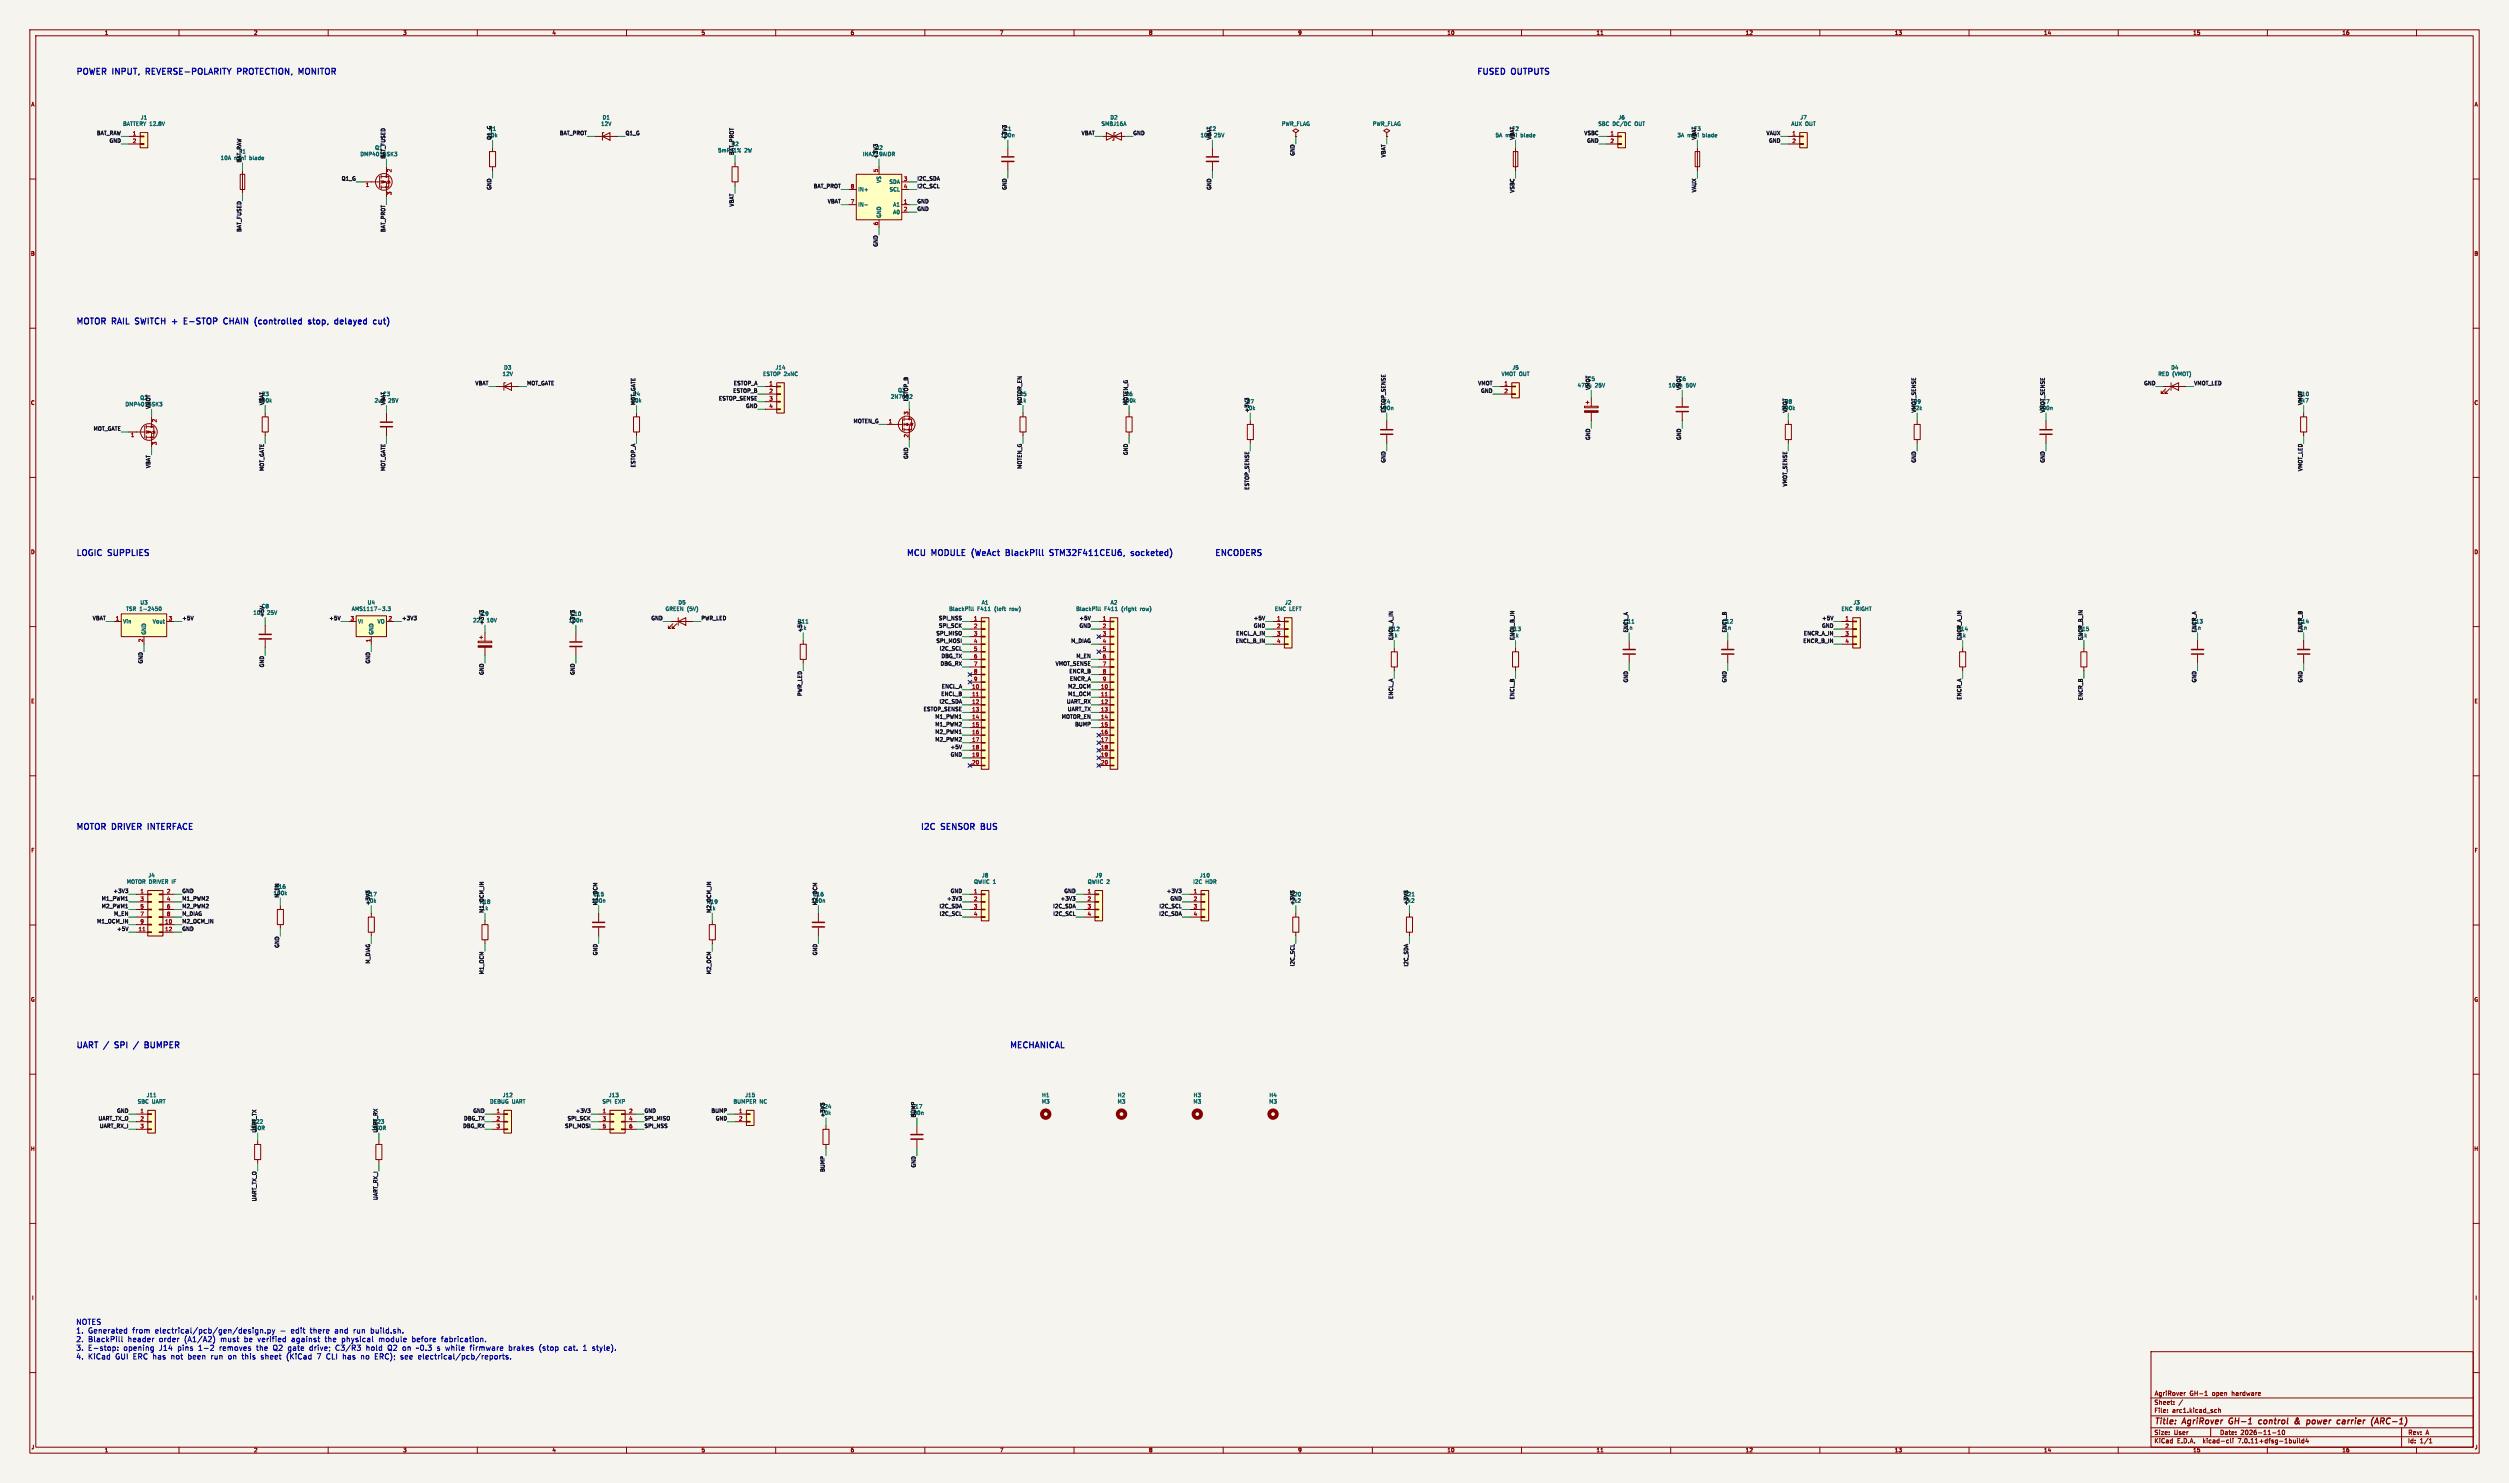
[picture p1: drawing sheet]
<svg xmlns="http://www.w3.org/2000/svg" width="841mm" height="497mm" viewBox="0 0 841 497" stroke-linecap="round" stroke-linejoin="round" font-family="sans-serif">
<defs><g id="words">
<g font-size="2.8" fill="#0000c2">
<text x="25.4" y="25.1">POWER</text>
<text x="37.9" y="25.1">INPUT,</text>
<text x="49.9" y="25.1">REVERSE-POLARITY</text>
<text x="81.3" y="25.1">PROTECTION,</text>
<text x="102.7" y="25.1">MONITOR</text>
<text x="494.9" y="25.1">FUSED</text>
<text x="506.8" y="25.1">OUTPUTS</text>
<text x="25.4" y="108.8">MOTOR</text>
<text x="37.7" y="108.8">RAIL</text>
<text x="46.3" y="108.8">SWITCH</text>
<text x="59.4" y="108.8">+</text>
<text x="64.2" y="108.8">E-STOP</text>
<text x="78.4" y="108.8">CHAIN</text>
<text x="89.5" y="108.8">(controlled</text>
<text x="108.3" y="108.8">stop,</text>
<text x="118" y="108.8">delayed</text>
<text x="25.4" y="186.4">LOGIC</text>
<text x="36.4" y="186.4">SUPPLIES</text>
<text x="303.7" y="186.4">MCU</text>
<text x="312.4" y="186.4">MODULE</text>
<text x="326.7" y="186.4">(WeAct</text>
<text x="338.9" y="186.4">BlackPill</text>
<text x="354.5" y="186.4">STM32F411CEU6,</text>
<text x="382.5" y="186.4">socketed)</text>
<text x="407.1" y="186.4">ENCODERS</text>
<text x="25.4" y="278.2">MOTOR</text>
<text x="37.7" y="278.2">DRIVER</text>
<text x="50.5" y="278.2">INTERFACE</text>
<text x="308.5" y="278.2">I2C</text>
<text x="315.6" y="278.2">SENSOR</text>
<text x="329.8" y="278.2">BUS</text>
<text x="25.4" y="351.4">UART /</text>
<text x="39.5" y="351.4">SPI</text>
<text x="51.1" y="351.4">BUMPER</text>
<text x="338.3" y="351.4">MECHANICAL</text>
</g>
<g font-size="2.8" fill="#840000">
<text x="722" y="477.9">Title:</text>
<text x="731.7" y="477.9">AgriRover</text>
<text x="748" y="477.9">GH-1</text>
<text x="758.8" y="477.9">control</text>
<text x="771.7" y="477.9">&amp;</text>
<text x="776.5" y="477.9">power</text>
<text x="787.5" y="477.9">carrier</text>
<text x="799.7" y="477.9">(ARC-1)</text>
</g>
<g font-size="2.5" fill="#0000c2">
<text x="25.4" y="444.3">NOTES</text>
<text x="25.4" y="447.2">1.</text>
<text x="29.4" y="447.2">Generated</text>
<text x="44.4" y="447.2">from</text>
<text x="52" y="447.2">electrical/pcb/gen/design.py</text>
<text x="94" y="447.2">-</text>
<text x="97.7" y="447.2">edit</text>
<text x="104.2" y="447.2">there</text>
<text x="112.6" y="447.2">and</text>
<text x="118.9" y="447.2">run</text>
<text x="124.8" y="447.2">build.sh.</text>
<text x="25.4" y="450.1">2.</text>
<text x="25.4" y="453">3.</text>
<text x="25.4" y="455.9">4.</text>
<text x="29.4" y="450.1">BlackPill</text>
<text x="29.4" y="453">E-stop:</text>
<text x="29.4" y="455.9">KiCad</text>
<text x="38.6" y="455.9">GUI ERC has</text>
<text x="41.4" y="453">opening</text>
<text x="42.8" y="450.1">header</text>
<text x="53.4" y="453">J14</text>
<text x="53.4" y="450.1">order</text>
<text x="57.5" y="455.9">not</text>
<text x="59.6" y="453">pins</text>
<text x="61.9" y="450.1">(A1/A2)</text>
<text x="63.3" y="455.9">been</text>
<text x="66.7" y="453">1-2</text>
<text x="71.1" y="455.9">run</text>
<text x="73.8" y="453">removes</text>
<text x="74.1" y="450.1">must</text>
<text x="76.9" y="455.9">on</text>
<text x="81.6" y="455.9">this</text>
<text x="82.1" y="450.1">be</text>
<text x="86.3" y="453">the</text>
<text x="86.8" y="450.1">verified</text>
<text x="88.1" y="455.9">sheet</text>
<text x="92" y="453">Q2 gate</text>
<text x="96.8" y="455.9">(KiCad</text>
<text x="98.2" y="450.1">against</text>
<text x="104.4" y="453">drive;</text>
<text x="107.1" y="455.9">7</text>
<text x="109.5" y="450.1">the</text>
<text x="110.3" y="455.9">CLI has</text>
<text x="113.2" y="453">C3/R3</text>
<text x="115.2" y="450.1">physical</text>
<text x="122.1" y="455.9">no</text>
<text x="123.6" y="453">hold</text>
<text x="126.8" y="455.9">ERC);</text>
<text x="127.7" y="450.1">module</text>
<text x="130.9" y="453">Q2 on</text>
<text x="135.6" y="455.9">see</text>
<text x="138.9" y="450.1">before</text>
<text x="140.7" y="453">~0.3</text>
<text x="141.6" y="455.9">electrical/pcb/reports.</text>
<text x="147.7" y="453">s while</text>
<text x="148.9" y="450.1">fabrication.</text>
<text x="159" y="453">firmware</text>
<text x="172" y="453">brakes</text>
<text x="182.3" y="453">(stop</text>
<text x="190.7" y="453">cat.</text>
<text x="197.3" y="453">1</text>
<text x="200.4" y="453">style).</text>
</g>
<g font-size="2.1" fill="#840000">
<text x="722" y="473.7">File:</text>
<text x="722" y="471">Sheet:</text>
<text x="722" y="468.2">AgriRover</text>
<text x="728.1" y="473.7">arc1.kicad_sch</text>
<text x="734.2" y="468.2">GH-1</text>
<text x="742.3" y="468.2">open</text>
<text x="749.4" y="468.2">hardware</text>
<text x="722" y="483.9">KiCad</text>
<text x="722" y="481.1">Size:</text>
<text x="728.7" y="481.1">User</text>
<text x="729.7" y="483.9">E.D.A.</text>
<text x="738.6" y="483.9">kicad-cli</text>
<text x="744" y="481.1">Date:</text>
<text x="750.5" y="483.9">7.0.11+dfsg-1build4</text>
<text x="751" y="481.1">2026-11-10</text>
<text x="807" y="481.3">Rev:</text>
<text x="807" y="483.9">Id:</text>
<text x="811.1" y="483.9">1/1</text>
<text x="813.4" y="481.3">A</text>
</g>
<g font-size="1.8" fill="#840000">
<text x="35" y="11.9">1</text>
<text x="85" y="11.9">2</text>
<text x="135" y="11.9">3</text>
<text x="185" y="11.9">4</text>
<text x="235" y="11.9">5</text>
<text x="285" y="11.9">6</text>
<text x="335" y="11.9">7</text>
<text x="385" y="11.9">8</text>
<text x="435" y="11.9">9</text>
<text x="485" y="11.9">10</text>
<text x="535" y="11.9">11</text>
<text x="585" y="11.9">12</text>
<text x="635" y="11.9">13</text>
<text x="685" y="11.9">14</text>
<text x="735" y="11.9">15</text>
<text x="785" y="11.9">16</text>
<text x="10.3" y="35.9">A</text>
<text x="829.3" y="35.9">A</text>
<text x="10.3" y="85.9">B</text>
<text x="829.2" y="85.9">B</text>
<text x="10.3" y="135.9">C</text>
<text x="829.2" y="135.9">C</text>
<text x="10.3" y="185.9">D</text>
<text x="829.2" y="185.9">D</text>
<text x="10.3" y="235.9">E</text>
<text x="829.3" y="235.9">E</text>
<text x="10.3" y="285.9">F</text>
<text x="829.3" y="285.9">F</text>
<text x="10.3" y="335.9">G</text>
<text x="829.2" y="335.9">G</text>
<text x="10.2" y="385.9">H</text>
<text x="829.2" y="385.9">H</text>
<text x="10.6" y="435.9">I</text>
<text x="829.6" y="435.9">I</text>
<text x="10.4" y="485.9">J</text>
<text x="829.4" y="485.9">J</text>
<text x="35" y="486.9">1</text>
<text x="85" y="486.9">2</text>
<text x="135" y="486.9">3</text>
<text x="185" y="486.9">4</text>
<text x="235" y="486.9">5</text>
<text x="285" y="486.9">6</text>
<text x="335" y="486.9">7</text>
<text x="385" y="486.9">8</text>
<text x="435" y="486.9">9</text>
<text x="485" y="486.9">10</text>
<text x="535" y="486.9">11</text>
<text x="585" y="486.9">12</text>
<text x="635" y="486.9">13</text>
<text x="685" y="486.9">14</text>
<text x="735" y="486.9">15</text>
<text x="785" y="486.9">16</text>
</g>
<g font-size="1.8" fill="#006464">
<text x="47.1" y="40.2">J1</text>
<text x="201.9" y="40.2">D1</text>
<text x="372" y="40.2">D2</text>
<text x="542.4" y="40.2">J6</text>
<text x="603.3" y="40.2">J7</text>
<text x="41.1" y="42.4">BATTERY 12.8V</text>
<text x="201.3" y="42.4">12V</text>
<text x="369.1" y="42.4">SMBJ16A</text>
<text x="407" y="46.2">25V</text>
<text x="429.5" y="42.4">PWR_FLAG</text>
<text x="460" y="42.4">PWR_FLAG</text>
<text x="501.2" y="46.2">5A</text>
<text x="509.8" y="46.2">blade</text>
<text x="535.6" y="42.4">SBC</text>
<text x="540.5" y="42.4">DC/DC</text>
<text x="548.1" y="42.4">OUT</text>
<text x="562.1" y="46.2">3A</text>
<text x="570.8" y="46.2">blade</text>
<text x="600.3" y="42.4">AUX OUT</text>
<text x="73.8" y="53.8">10A</text>
<text x="83.7" y="53.8">blade</text>
<text x="249.7" y="51.3">2W</text>
<text x="289.1" y="52.5">INA219AIDR</text>
<text x="287.5" y="64.4">IN+</text>
<text x="295.5" y="61.4" transform="rotate(-90 295.5 61.4)">VS</text>
<text x="298" y="61.8">SDA</text>
<text x="298" y="64.4">SCL</text>
<text x="287.5" y="69.4">IN-</text>
<text x="299.3" y="69.4">A1</text>
<text x="299.3" y="72">A0</text>
<text x="295.5" y="73.2" transform="rotate(-90 295.5 73.2)">GND</text>
<text x="168.8" y="124.1">D3</text>
<text x="259.8" y="124.1">J14</text>
<text x="506.8" y="124.1">J5</text>
<text x="727.6" y="124.1">D4</text>
<text x="168.3" y="126.2">12V</text>
<text x="255.7" y="126.2">ESTOP 2xNC</text>
<text x="503.2" y="126.2">VMOT OUT</text>
<text x="533" y="130.8" transform="rotate(-90 533 130.8)">VMOT</text>
<text x="534.6" y="130">25V</text>
<text x="563.5" y="130.8" transform="rotate(-90 563.5 130.8)">VMOT</text>
<text x="565.1" y="130">50V</text>
<text x="723.3" y="126.2">RED (VMOT)</text>
<text x="41.9" y="136.4">DMP4015SK3</text>
<text x="130.2" y="135.1">25V</text>
<text x="46.9" y="202.8">U3</text>
<text x="123.1" y="202.8">U4</text>
<text x="227.3" y="202.8">D5</text>
<text x="329" y="202.8">A1</text>
<text x="372.1" y="202.8">A2</text>
<text x="430.6" y="202.8">J2</text>
<text x="621.1" y="202.8">J3</text>
<text x="41.1" y="209.1">Vin</text>
<text x="42.1" y="204.9">TSR 1-2450</text>
<text x="51.1" y="209.1">Vout</text>
<text x="89.5" y="206.2">25V</text>
<text x="117.8" y="204.9">AMS1117-3.3</text>
<text x="119.9" y="209.1">VI</text>
<text x="126.4" y="209.1">VO</text>
<text x="163.2" y="208.8">10V</text>
<text x="222.9" y="204.9">GREEN (5V)</text>
<text x="318" y="204.9">BlackPill</text>
<text x="327.6" y="204.9">F411</text>
<text x="333.5" y="204.9">(left</text>
<text x="338.7" y="204.9">row)</text>
<text x="360.6" y="204.9">BlackPill</text>
<text x="370.2" y="204.9">F411</text>
<text x="376" y="204.9">(right</text>
<text x="382.5" y="204.9">row)</text>
<text x="427.2" y="204.9">ENC LEFT</text>
<text x="617.1" y="204.9">ENC RIGHT</text>
<text x="49.1" y="212.9" transform="rotate(-90 49.1 212.9)">GND</text>
<text x="125.3" y="212.9" transform="rotate(-90 125.3 212.9)">GND</text>
<text x="42.4" y="296.4">MOTOR DRIVER IF</text>
<text x="49.6" y="294.2">J4</text>
<text x="326.4" y="296.4">QWIIC 1</text>
<text x="329" y="294.2">J8</text>
<text x="364.5" y="296.4">QWIIC 2</text>
<text x="367.1" y="294.2">J9</text>
<text x="399.8" y="296.4">I2C</text>
<text x="402.1" y="294.2">J10</text>
<text x="404.1" y="296.4">HDR</text>
<text x="46" y="370">SBC</text>
<text x="49" y="367.9">J11</text>
<text x="50.9" y="370">UART</text>
<text x="164.1" y="370">DEBUG UART</text>
<text x="168.4" y="367.9">J12</text>
<text x="201.8" y="370">SPI</text>
<text x="203.9" y="367.9">J13</text>
<text x="206.1" y="370">EXP</text>
<text x="245.7" y="370">BUMPER</text>
<text x="249.7" y="367.9">J15</text>
<text x="254.6" y="370">NC</text>
<text x="349.1" y="370">M3</text>
<text x="349.1" y="367.9">H1</text>
<text x="374.5" y="370">M3</text>
<text x="374.5" y="367.9">H2</text>
<text x="399.9" y="370">M3</text>
<text x="399.9" y="367.9">H3</text>
<text x="425.3" y="370">M3</text>
<text x="425.3" y="367.9">H4</text>
</g>
<g font-size="1.8" fill="#0f0f0f">
<text x="32.3" y="45.4">BAT_RAW</text>
<text x="36.6" y="47.9">GND</text>
<text x="163.3" y="46.2">10k</text>
<text x="163.8" y="44">R1</text>
<text x="187.5" y="45.4">BAT_PROT</text>
<text x="209.5" y="45.4">Q1_G</text>
<text x="335.3" y="46.2">100n</text>
<text x="336.5" y="44">C1</text>
<text x="362.4" y="45.4">VBAT</text>
<text x="379.7" y="45.4">GND</text>
<text x="402.3" y="46.2">10u</text>
<text x="405.1" y="44">C2</text>
<text x="406" y="47" transform="rotate(-90 406 47)">VBAT</text>
<text x="504.6" y="46.2">mini</text>
<text x="506.8" y="44">F2</text>
<text x="507.6" y="47" transform="rotate(-90 507.6 47)">VBAT</text>
<text x="530.9" y="45.4">VSBC</text>
<text x="531.9" y="47.9">GND</text>
<text x="565.6" y="46.2">mini</text>
<text x="567.7" y="44">F3</text>
<text x="568.6" y="47" transform="rotate(-90 568.6 47)">VBAT</text>
<text x="592" y="45.4">VAUX</text>
<text x="592.8" y="47.9">GND</text>
<text x="78.5" y="53.8">mini</text>
<text x="80" y="51.7">F1</text>
<text x="120.6" y="52.5">DMP4015SK3</text>
<text x="125.6" y="50.4">Q1</text>
<text x="129.2" y="53.3" transform="rotate(-90 129.2 53.3)">BAT_FUSED</text>
<text x="240.6" y="51.3">5mR</text>
<text x="245" y="49.1">R2</text>
<text x="245.9" y="51.3">1%</text>
<text x="246" y="52.1" transform="rotate(-90 246 52.1)">BAT_PROT</text>
<text x="293.3" y="50.4">U2</text>
<text x="294.3" y="53.3" transform="rotate(-90 294.3 53.3)">+3V3</text>
<text x="434" y="52.3" transform="rotate(-90 434 52.3)">GND</text>
<text x="464.5" y="52.9" transform="rotate(-90 464.5 52.9)">VBAT</text>
<text x="80.9" y="54.6" transform="rotate(-90 80.9 54.6)">BAT_RAW</text>
<text x="114.4" y="60.6">Q1_G</text>
<text x="164.8" y="63.8" transform="rotate(-90 164.8 63.8)">GND</text>
<text x="272.6" y="63.1">BAT_PROT</text>
<text x="307.3" y="63.1">I2C_SCL</text>
<text x="307.3" y="60.6">I2C_SDA</text>
<text x="337.5" y="63.8" transform="rotate(-90 337.5 63.8)">GND</text>
<text x="406" y="63.8" transform="rotate(-90 406 63.8)">GND</text>
<text x="507.6" y="64.7" transform="rotate(-90 507.6 64.7)">VSBC</text>
<text x="568.6" y="64.6" transform="rotate(-90 568.6 64.6)">VAUX</text>
<text x="246" y="69.4" transform="rotate(-90 246 69.4)">VBAT</text>
<text x="277.3" y="68.2">VBAT</text>
<text x="307.3" y="68.2">GND</text>
<text x="307.3" y="70.8">GND</text>
<text x="80.9" y="77.9" transform="rotate(-90 80.9 77.9)">BAT_FUSED</text>
<text x="129.2" y="77.9" transform="rotate(-90 129.2 77.9)">BAT_PROT</text>
<text x="294.3" y="82.8" transform="rotate(-90 294.3 82.8)">GND</text>
<text x="159.2" y="129.2">VBAT</text>
<text x="176.5" y="129.2">MOT_GATE</text>
<text x="245.6" y="131.7">ESTOP_B</text>
<text x="245.8" y="129.2">ESTOP_A</text>
<text x="300.9" y="131.7">Q3</text>
<text x="495.3" y="129.2">VMOT</text>
<text x="496.3" y="131.7">GND</text>
<text x="528.7" y="130">470u</text>
<text x="532.1" y="127.9">C5</text>
<text x="559.2" y="130">100n</text>
<text x="562.5" y="127.9">C6</text>
<text x="718.6" y="129.2">GND</text>
<text x="735.3" y="129.2">VMOT_LED</text>
<text x="46.9" y="134.2">Q2</text>
<text x="50.5" y="137.2" transform="rotate(-90 50.5 137.2)">VMOT</text>
<text x="86.5" y="135.1">100k</text>
<text x="87.6" y="132.9">R3</text>
<text x="125.4" y="135.1">2u2</text>
<text x="128.2" y="132.9">C3</text>
<text x="129.2" y="135.9" transform="rotate(-90 129.2 135.9)">VBAT</text>
<text x="211.5" y="135.1">10k</text>
<text x="212" y="132.9">R4</text>
<text x="213" y="135.9" transform="rotate(-90 213 135.9)">MOT_GATE</text>
<text x="240.9" y="134.3">ESTOP_SENSE</text>
<text x="249.9" y="136.8">GND</text>
<text x="298.5" y="133.8">2N7002</text>
<text x="304.4" y="134.6" transform="rotate(-90 304.4 134.6)">ESTOP_B</text>
<text x="341.6" y="132.9">R5</text>
<text x="341.7" y="135.1">1k</text>
<text x="342.5" y="135.9" transform="rotate(-90 342.5 135.9)">MOTOR_EN</text>
<text x="376" y="135.1">100k</text>
<text x="377.1" y="132.9">R6</text>
<text x="378.1" y="135.9" transform="rotate(-90 378.1 135.9)">MOTEN_G</text>
<text x="417.3" y="137.6">10k</text>
<text x="417.8" y="135.5">R7</text>
<text x="462.3" y="137.6">100n</text>
<text x="463.5" y="135.5">C4</text>
<text x="597" y="137.6">100k</text>
<text x="598.1" y="135.5">R8</text>
<text x="640.8" y="137.6">22k</text>
<text x="641.3" y="135.5">R9</text>
<text x="683.3" y="137.6">100n</text>
<text x="684.5" y="135.5">C7</text>
<text x="770.2" y="132.9">R10</text>
<text x="770.3" y="135.1">4k7</text>
<text x="286" y="141.9">MOTEN_G</text>
<text x="464.5" y="138.4" transform="rotate(-90 464.5 138.4)">ESTOP_SENSE</text>
<text x="642.3" y="138.4" transform="rotate(-90 642.3 138.4)">VMOT_SENSE</text>
<text x="685.4" y="138.4" transform="rotate(-90 685.4 138.4)">VMOT_SENSE</text>
<text x="31.2" y="144.4">MOT_GATE</text>
<text x="533" y="147.6" transform="rotate(-90 533 147.6)">GND</text>
<text x="563.5" y="147.6" transform="rotate(-90 563.5 147.6)">GND</text>
<text x="304.4" y="153.9" transform="rotate(-90 304.4 153.9)">GND</text>
<text x="378.1" y="152.7" transform="rotate(-90 378.1 152.7)">GND</text>
<text x="464.5" y="155.2" transform="rotate(-90 464.5 155.2)">GND</text>
<text x="642.3" y="155.2" transform="rotate(-90 642.3 155.2)">GND</text>
<text x="685.4" y="155.2" transform="rotate(-90 685.4 155.2)">GND</text>
<text x="50.5" y="157" transform="rotate(-90 50.5 157)">VBAT</text>
<text x="88.6" y="158" transform="rotate(-90 88.6 158)">MOT_GATE</text>
<text x="129.2" y="158" transform="rotate(-90 129.2 158)">MOT_GATE</text>
<text x="213" y="156.8" transform="rotate(-90 213 156.8)">ESTOP_A</text>
<text x="342.5" y="157.3" transform="rotate(-90 342.5 157.3)">MOTEN_G</text>
<text x="771.8" y="158" transform="rotate(-90 771.8 158)">VMOT_LED</text>
<text x="418.7" y="164.3" transform="rotate(-90 418.7 164.3)">ESTOP_SENSE</text>
<text x="599.1" y="163.2" transform="rotate(-90 599.1 163.2)">VMOT_SENSE</text>
<text x="30.9" y="207.9">VBAT</text>
<text x="61" y="207.9">+5V</text>
<text x="84.8" y="206.2">10u</text>
<text x="87.6" y="204.1">C8</text>
<text x="88.6" y="207" transform="rotate(-90 88.6 207)">+5V</text>
<text x="110.2" y="207.9">+5V</text>
<text x="134.6" y="207.9">+3V3</text>
<text x="158.4" y="208.8">22u</text>
<text x="161.2" y="206.6">C9</text>
<text x="162.2" y="209.5" transform="rotate(-90 162.2 209.5)">+3V3</text>
<text x="190.5" y="208.8">100n</text>
<text x="191.1" y="206.6">C10</text>
<text x="218.2" y="207.9">GND</text>
<text x="234.9" y="207.9">PWR_LED</text>
<text x="267.3" y="209.1">R11</text>
<text x="314.6" y="207.9">SPI_NSS</text>
<text x="361.7" y="207.9">+5V</text>
<text x="420.1" y="207.9">+5V</text>
<text x="544.2" y="209.1">C11</text>
<text x="577.2" y="209.1">C12</text>
<text x="610.6" y="207.9">+5V</text>
<text x="734.7" y="209.1">C13</text>
<text x="770.2" y="209.1">C14</text>
<text x="268" y="211.3">1k</text>
<text x="268.9" y="212.1" transform="rotate(-90 268.9 212.1)">+5V</text>
<text x="313.7" y="215.5">SPI_MOSI</text>
<text x="313.7" y="213">SPI_MISO</text>
<text x="314.6" y="210.5">SPI_SCK</text>
<text x="358.9" y="215.5">M_DIAG</text>
<text x="361.7" y="210.5">GND</text>
<text x="414.1" y="215.5">ENCL_B_IN</text>
<text x="414.2" y="213">ENCL_A_IN</text>
<text x="420.1" y="210.5">GND</text>
<text x="465.4" y="211.7">R12</text>
<text x="466.1" y="213.8">1k</text>
<text x="467" y="214.6" transform="rotate(-90 467 214.6)">ENCL_A_IN</text>
<text x="506.1" y="211.7">R13</text>
<text x="506.8" y="213.8">1k</text>
<text x="507.6" y="214.6" transform="rotate(-90 507.6 214.6)">ENCL_B_IN</text>
<text x="544.8" y="211.3">1n</text>
<text x="545.7" y="212.1" transform="rotate(-90 545.7 212.1)">ENCL_A</text>
<text x="577.8" y="211.3">1n</text>
<text x="578.8" y="212.1" transform="rotate(-90 578.8 212.1)">ENCL_B</text>
<text x="604.3" y="215.5">ENCR_B_IN</text>
<text x="604.5" y="213">ENCR_A_IN</text>
<text x="610.6" y="210.5">GND</text>
<text x="655.9" y="211.7">R14</text>
<text x="656.6" y="213.8">1k</text>
<text x="657.5" y="214.6" transform="rotate(-90 657.5 214.6)">ENCR_A_IN</text>
<text x="696.6" y="211.7">R15</text>
<text x="697.3" y="213.8">1k</text>
<text x="698.1" y="214.6" transform="rotate(-90 698.1 214.6)">ENCR_B_IN</text>
<text x="735.3" y="211.3">1n</text>
<text x="736.2" y="212.1" transform="rotate(-90 736.2 212.1)">ENCR_A</text>
<text x="770.9" y="211.3">1n</text>
<text x="771.8" y="212.1" transform="rotate(-90 771.8 212.1)">ENCR_B</text>
<text x="314.8" y="218.1">I2C_SCL</text>
<text x="315.4" y="220.6">DBG_TX</text>
<text x="360.7" y="220.6">M_EN</text>
<text x="47.9" y="222.5" transform="rotate(-90 47.9 222.5)">GND</text>
<text x="88.6" y="223.8" transform="rotate(-90 88.6 223.8)">GND</text>
<text x="124.1" y="222.5" transform="rotate(-90 124.1 222.5)">GND</text>
<text x="162.2" y="226.3" transform="rotate(-90 162.2 226.3)">GND</text>
<text x="192.7" y="226.3" transform="rotate(-90 192.7 226.3)">GND</text>
<text x="315.1" y="223.2">DBG_RX</text>
<text x="353.7" y="223.2">VMOT_SENSE</text>
<text x="358.3" y="225.7">ENCR_B</text>
<text x="268.9" y="233.4" transform="rotate(-90 268.9 233.4)">PWR_LED</text>
<text x="315.4" y="233.3">ENCL_B</text>
<text x="315.5" y="230.8">ENCL_A</text>
<text x="357.9" y="230.8">M2_OCM</text>
<text x="357.9" y="233.3">M1_OCM</text>
<text x="358.5" y="228.2">ENCR_A</text>
<text x="545.7" y="228.9" transform="rotate(-90 545.7 228.9)">GND</text>
<text x="578.8" y="228.9" transform="rotate(-90 578.8 228.9)">GND</text>
<text x="736.2" y="228.9" transform="rotate(-90 736.2 228.9)">GND</text>
<text x="771.8" y="228.9" transform="rotate(-90 771.8 228.9)">GND</text>
<text x="309.4" y="238.4">ESTOP_SENSE</text>
<text x="314.8" y="235.9">I2C_SDA</text>
<text x="357.5" y="235.9">UART_RX</text>
<text x="357.8" y="238.4">UART_TX</text>
<text x="467" y="234.4" transform="rotate(-90 467 234.4)">ENCL_A</text>
<text x="507.6" y="234.5" transform="rotate(-90 507.6 234.5)">ENCL_B</text>
<text x="657.5" y="234.6" transform="rotate(-90 657.5 234.6)">ENCR_A</text>
<text x="698.1" y="234.8" transform="rotate(-90 698.1 234.8)">ENCR_B</text>
<text x="313.4" y="243.5">M1_PWM2</text>
<text x="313.4" y="240.9">M1_PWM1</text>
<text x="355.8" y="240.9">MOTOR_EN</text>
<text x="360.2" y="243.5">BUMP</text>
<text x="313.4" y="248.6">M2_PWM2</text>
<text x="313.4" y="246">M2_PWM1</text>
<text x="318.5" y="251.1">+5V</text>
<text x="318.5" y="253.6">GND</text>
<text x="37.9" y="299.4">+3V3</text>
<text x="61" y="299.4">GND</text>
<text x="92" y="298">R16</text>
<text x="318.5" y="299.4">GND</text>
<text x="356.6" y="299.4">GND</text>
<text x="391" y="299.4">+3V3</text>
<text x="34" y="304.4">M2_PWM1</text>
<text x="34" y="301.9">M1_PWM1</text>
<text x="61" y="304.4">M2_PWM2</text>
<text x="61" y="301.9">M1_PWM2</text>
<text x="91.5" y="300.2">100k</text>
<text x="122.5" y="300.6">R17</text>
<text x="122.6" y="302.7">10k</text>
<text x="160.6" y="303.1">R18</text>
<text x="161.3" y="305.3">1k</text>
<text x="198.2" y="302.7">100n</text>
<text x="198.7" y="300.6">C15</text>
<text x="200.3" y="303.5" transform="rotate(-90 200.3 303.5)">M1_OCM</text>
<text x="236.8" y="303.1">R19</text>
<text x="237.5" y="305.3">1k</text>
<text x="271.8" y="302.7">100n</text>
<text x="272.4" y="300.6">C16</text>
<text x="274" y="303.5" transform="rotate(-90 274 303.5)">M2_OCM</text>
<text x="314.8" y="304.4">I2C_SDA</text>
<text x="317.3" y="301.9">+3V3</text>
<text x="352.9" y="304.4">I2C_SDA</text>
<text x="355.4" y="301.9">+3V3</text>
<text x="388.5" y="304.4">I2C_SCL</text>
<text x="392.2" y="301.9">GND</text>
<text x="432.4" y="300.6">R20</text>
<text x="432.5" y="302.7">2k2</text>
<text x="470.5" y="300.6">R21</text>
<text x="470.6" y="302.7">2k2</text>
<text x="32.4" y="309.5">M1_OCM_IN</text>
<text x="38.1" y="307">M_EN</text>
<text x="61" y="309.5">M2_OCM_IN</text>
<text x="61" y="307">M_DIAG</text>
<text x="162.2" y="306.1" transform="rotate(-90 162.2 306.1)">M1_OCM_IN</text>
<text x="238.4" y="306.1" transform="rotate(-90 238.4 306.1)">M2_OCM_IN</text>
<text x="314.8" y="307">I2C_SCL</text>
<text x="352.9" y="307">I2C_SCL</text>
<text x="388.4" y="307">I2C_SDA</text>
<text x="39.1" y="312.1">+5V</text>
<text x="61" y="312.1">GND</text>
<text x="93.6" y="317.8" transform="rotate(-90 93.6 317.8)">GND</text>
<text x="124.1" y="323.1" transform="rotate(-90 124.1 323.1)">M_DIAG</text>
<text x="200.3" y="320.3" transform="rotate(-90 200.3 320.3)">GND</text>
<text x="274" y="320.3" transform="rotate(-90 274 320.3)">GND</text>
<text x="434" y="324" transform="rotate(-90 434 324)">I2C_SCL</text>
<text x="162.2" y="326.7" transform="rotate(-90 162.2 326.7)">M1_OCM</text>
<text x="238.4" y="326.7" transform="rotate(-90 238.4 326.7)">M2_OCM</text>
<text x="472.1" y="324.1" transform="rotate(-90 472.1 324.1)">I2C_SDA</text>
<text x="274.9" y="371.7">R24</text>
<text x="305.4" y="371.7">C17</text>
<text x="32.9" y="375.6">UART_TX_O</text>
<text x="39.1" y="373">GND</text>
<text x="84.4" y="376.8">R22</text>
<text x="125.1" y="376.8">R23</text>
<text x="155.4" y="375.6">DBG_TX</text>
<text x="158.5" y="373">GND</text>
<text x="190.1" y="375.6">SPI_SCK</text>
<text x="192.8" y="373">+3V3</text>
<text x="215.9" y="375.6">SPI_MISO</text>
<text x="215.9" y="373">GND</text>
<text x="238.3" y="373">BUMP</text>
<text x="239.8" y="375.6">GND</text>
<text x="275" y="373.9">10k</text>
<text x="304.9" y="373.9">100n</text>
<text x="307" y="374.6" transform="rotate(-90 307 374.6)">BUMP</text>
<text x="33.3" y="378.1">UART_RX_I</text>
<text x="83.8" y="378.9">330R</text>
<text x="86" y="379.7" transform="rotate(-90 86 379.7)">UART_TX</text>
<text x="124.4" y="378.9">330R</text>
<text x="126.7" y="379.7" transform="rotate(-90 126.7 379.7)">UART_RX</text>
<text x="155.1" y="378.1">DBG_RX</text>
<text x="189.3" y="378.1">SPI_MOSI</text>
<text x="215.9" y="378.1">SPI_NSS</text>
<text x="276.5" y="392.9" transform="rotate(-90 276.5 392.9)">BUMP</text>
<text x="307" y="391.4" transform="rotate(-90 307 391.4)">GND</text>
<text x="86" y="402.7" transform="rotate(-90 86 402.7)">UART_TX_O</text>
<text x="126.7" y="402.3" transform="rotate(-90 126.7 402.3)">UART_RX_I</text>
</g>
<g font-size="1.8" fill="#a90000">
<text x="44.4" y="45.5">1</text>
<text x="539.7" y="45.5">1</text>
<text x="600.6" y="45.5">1</text>
<text x="44.4" y="48">2</text>
<text x="539.7" y="48">2</text>
<text x="600.6" y="48">2</text>
<text x="131.5" y="57.9" transform="rotate(-90 131.5 57.9)">2</text>
<text x="294.4" y="57.9" transform="rotate(-90 294.4 57.9)">5</text>
<text x="122.5" y="62.9">1</text>
<text x="131.5" y="65.5" transform="rotate(-90 131.5 65.5)">3</text>
<text x="285" y="63.2">8</text>
<text x="302.8" y="60.7">3</text>
<text x="302.8" y="63.2">4</text>
<text x="285" y="68.3">7</text>
<text x="302.8" y="68.3">1</text>
<text x="302.8" y="70.9">2</text>
<text x="294.4" y="75.6" transform="rotate(-90 294.4 75.6)">6</text>
<text x="257.7" y="129.3">1</text>
<text x="257.7" y="131.8">2</text>
<text x="504.1" y="129.3">1</text>
<text x="504.1" y="131.8">2</text>
<text x="257.7" y="134.4">3</text>
<text x="257.7" y="136.9">4</text>
<text x="52.8" y="141.7" transform="rotate(-90 52.8 141.7)">2</text>
<text x="297.7" y="142">1</text>
<text x="304.5" y="139.1" transform="rotate(-90 304.5 139.1)">3</text>
<text x="43.7" y="146.8">1</text>
<text x="52.8" y="149.3" transform="rotate(-90 52.8 149.3)">3</text>
<text x="304.5" y="146.8" transform="rotate(-90 304.5 146.8)">2</text>
<text x="38.7" y="208">1</text>
<text x="56.4" y="208">3</text>
<text x="117.4" y="208">3</text>
<text x="130.1" y="208">2</text>
<text x="326.3" y="208">1</text>
<text x="369.5" y="208">1</text>
<text x="427.9" y="208">1</text>
<text x="618.4" y="208">1</text>
<text x="48" y="215.3" transform="rotate(-90 48 215.3)">2</text>
<text x="124.2" y="215.3" transform="rotate(-90 124.2 215.3)">1</text>
<text x="326.3" y="210.6">2</text>
<text x="326.3" y="213.1">3</text>
<text x="326.3" y="215.6">4</text>
<text x="369.5" y="210.6">2</text>
<text x="369.5" y="213.1">3</text>
<text x="369.5" y="215.6">4</text>
<text x="427.9" y="210.6">2</text>
<text x="427.9" y="213.1">3</text>
<text x="427.9" y="215.6">4</text>
<text x="618.4" y="210.6">2</text>
<text x="618.4" y="213.1">3</text>
<text x="618.4" y="215.6">4</text>
<text x="326.3" y="218.2">5</text>
<text x="326.3" y="220.7">6</text>
<text x="369.5" y="218.2">5</text>
<text x="369.5" y="220.7">6</text>
<text x="326.3" y="223.3">7</text>
<text x="326.3" y="225.8">8</text>
<text x="369.5" y="223.3">7</text>
<text x="369.5" y="225.8">8</text>
<text x="325.7" y="230.9">10</text>
<text x="325.7" y="233.4">11</text>
<text x="326.3" y="228.3">9</text>
<text x="368.9" y="230.9">10</text>
<text x="368.9" y="233.4">11</text>
<text x="369.5" y="228.3">9</text>
<text x="325.7" y="236">12</text>
<text x="325.7" y="238.5">13</text>
<text x="368.9" y="236">12</text>
<text x="368.9" y="238.5">13</text>
<text x="325.7" y="241">14</text>
<text x="325.7" y="243.6">15</text>
<text x="368.9" y="241">14</text>
<text x="368.9" y="243.6">15</text>
<text x="325.7" y="246.1">16</text>
<text x="325.7" y="248.7">17</text>
<text x="325.7" y="251.2">18</text>
<text x="368.9" y="246.1">16</text>
<text x="368.9" y="248.7">17</text>
<text x="368.9" y="251.2">18</text>
<text x="325.7" y="253.7">19</text>
<text x="325.7" y="256.3">20</text>
<text x="368.9" y="253.7">19</text>
<text x="368.9" y="256.3">20</text>
<text x="46.9" y="299.5">1</text>
<text x="55.8" y="299.5">2</text>
<text x="326.3" y="299.5">1</text>
<text x="364.4" y="299.5">1</text>
<text x="400" y="299.5">1</text>
<text x="46.9" y="302">3</text>
<text x="46.9" y="304.5">5</text>
<text x="55.8" y="302">4</text>
<text x="55.8" y="304.5">6</text>
<text x="326.3" y="302">2</text>
<text x="326.3" y="304.5">3</text>
<text x="364.4" y="302">2</text>
<text x="364.4" y="304.5">3</text>
<text x="400" y="302">2</text>
<text x="400" y="304.5">3</text>
<text x="46.9" y="307.1">7</text>
<text x="46.9" y="309.6">9</text>
<text x="55.2" y="309.6">10</text>
<text x="55.8" y="307.1">8</text>
<text x="326.3" y="307.1">4</text>
<text x="364.4" y="307.1">4</text>
<text x="400" y="307.1">4</text>
<text x="46.3" y="312.2">11</text>
<text x="55.2" y="312.2">12</text>
<text x="46.9" y="373.1">1</text>
<text x="46.9" y="375.7">2</text>
<text x="166.3" y="373.1">1</text>
<text x="166.3" y="375.7">2</text>
<text x="201.9" y="373.1">1</text>
<text x="201.9" y="375.7">3</text>
<text x="210.7" y="373.1">2</text>
<text x="210.7" y="375.7">4</text>
<text x="247.6" y="373.1">1</text>
<text x="247.6" y="375.7">2</text>
<text x="46.9" y="378.2">3</text>
<text x="166.3" y="378.2">3</text>
<text x="201.9" y="378.2">5</text>
<text x="210.7" y="378.2">6</text>
</g>
</g></defs>
<path d="M0 0h841v497h-841z" fill="#f5f4ef" stroke="#f5f4ef" stroke-width=".34"/>
<g fill="none" stroke="#840000" stroke-width=".34">
<path d="M10 10h821v477h-821zM12 12h817v473h-817zM60 10v2M110 10v2M160 10v2M210 10v2M260 10v2M310 10v2M360 10v2M410 10v2M460 10v2M510 10v2"/>
<path d="M536.6 11.6h.7M560 10v2M610 10v2M660 10v2M710 10v2M760 10v2M810 10v2M10 60h2M43.2 45.7h3.8M43.2 48.3h3.8M47 48.1h1.3v.3h-1.3zM47 45.6h1.3v.2h-1.3z"/>
<path d="M47 44.4h2.5v5.1h-2.5zM80.5 58.4h1.5v5.1h-1.5zM81.3 57.1v7.7M127.3 59.1v3.8M127.8 59.2h2.5v3.5h-2.5M127.8 58.7v1M129.5 55.9v3.3M164.1 50.8h2v5.1h-2zM165.1 49.5v1.3M165.1 55.9v1.2M199.4 45.7h7.6M201.9 45.7l2.6-1.3v2.6z"/>
<path d="M202.4 44.4h-.5v2.6M245.4 55.9h2v5.1h-2zM246.4 54.6v1.3M287 58.4h15.3v15.3h-15.3zM294.6 55.9v2.5M337.8 49.5v2.8M337.8 54.4v2.7M369.6 45.7h7.6M370.8 44.4v2.6l5.1-2.6v2.6zM373.9 44.4h-.5v2.6h-.5M406.4 49.5v2.8M406.4 54.4v2.7"/>
<path d="M434.3 44.4l1.1-.6-1.1-.6-1 .6 1 .6v1.3M434.3 45.7h.1M464.8 44.4l1-.6-1-.6-1 .6 1 .6v1.3M464.8 45.7h.1M507.2 50.8h1.6v5.1h-1.6zM508 49.5v7.6M538.5 45.7h3.8M538.5 48.3h3.8M542.3 48.1h1.3v.3h-1.3zM542.3 45.6h1.3v.2h-1.3zM542.3 44.4h2.5v5.1h-2.5zM568.2 50.8h1.5v5.1h-1.5z"/>
<path d="M569 49.5v7.6M599.4 45.7h3.8M599.4 48.3h3.8M603.2 48.1h1.3v.3h-1.3zM603.2 45.6h1.3v.2h-1.3zM603.2 44.4h2.6v5.1h-2.6zM829 60h2M121.9 61h5.4M127.8 61h1.7v5M127.8 60.5v1M127.8 62.2v1M129.9 60.7h.8l-.4 .6z"/>
<path d="M130.8 61.2l-1 .3M246.4 61v1.2M284.5 68.6h2.5M284.5 63.5h2.5M294.6 73.7v2.5M302.3 61h2.5M302.3 68.6h2.5M302.3 71.1h2.5M302.3 63.5h2.5M10 110h2M829 110h2M50.8 139.7v3.3"/>
<path d="M87.9 139.7h2v5.1h-2zM88.9 138.4v1.3M129.5 138.4v2.8M166.4 129.5h7.6M168.9 129.5l2.5-1.2v2.5zM169.4 128.3h-.5v2.5M212.3 139.7h2.1v5.1h-2.1zM213.4 138.4v1.3M256.5 129.5h3.8M256.5 132.1h3.8M256.5 134.6h3.8M256.5 137.2h3.8"/>
<path d="M260.3 137h1.3v.3h-1.3zM260.3 134.5h1.3v.2h-1.3zM260.3 132h1.3v.2h-1.3zM260.3 129.4h1.3v.3h-1.3zM260.3 128.3h2.6v10.1h-2.6zM303 140v1M304.8 137.2v3.3M341.9 139.7h2v5.1h-2zM342.9 138.4v1.3M377.4 139.7h2.1v5.1h-2.1zM378.5 138.4v1.3M502.9 129.5h3.8"/>
<path d="M502.9 132.1h3.8M506.7 132h1.3v.2h-1.3zM506.7 129.4h1.3v.3h-1.3zM506.7 128.3h2.6v5h-2.6zM531.1 136.1h4.6v.6h-4.6zM531.6 134.9h1M532.1 134.4v1M533.4 133.3v2.8M533.4 138.2v2.8M563.9 133.3v2.8M563.9 138.2v2.8M725.2 129.5h7.6"/>
<path d="M725.9 130.3l-1.5 1.5h.8h-.8v-.7M727.2 130.3l-1.5 1.5h.7h-.7v-.7M727.7 129.5l2.5-1.2v2.5zM727.7 128.3v2.5M771.1 139.7h2.1v5.1h-2.1zM772.2 138.4v1.3M10 160h2M43.2 144.8h5.3M48.5 142.9v3.8M49 144.8h1.8v5.1M49 143h2.6v3.6h-2.6M49 142.5v1"/>
<path d="M49 144.3v1M49 146v1.1M51.2 144.5h.7l-.3 .7zM52.1 145l-1 .3M88.9 144.8v1.2M129.5 143.3v2.7M213.4 144.8v1.2M297.2 142.2h5.3M302.5 140.3v3.8M303 142.2h1.8v5.1M303 140.5h2.6v3.5h-2.6M303 141.7v1"/>
<path d="M303 143.5v1M305.1 141.7l1 .3M305.6 141.9l.3 .6h-.7zM342.9 144.8v1.2M378.5 144.8v1.2M418.1 142.2h2v5.1h-2zM419.1 141v1.2M419.1 147.3v1.3M464.8 141v2.8M464.8 145.8v2.8M598.4 142.2h2.1v5.1h-2.1zM599.4 141v1.2"/>
<path d="M599.4 147.3v1.3M641.6 142.2h2v5.1h-2zM642.6 141v1.2M642.6 147.3v1.3M685.8 141v2.8M685.8 145.8v2.8M772.2 144.8v1.2M829 160h2M10 210h2M38.1 208.3h2.5M40.6 205.7h15.3v7.7h-15.3zM48.3 213.4v2.5"/>
<path d="M55.9 208.3h2.5M88.9 209.5v2.8M88.9 214.4v2.8M116.8 208.3h2.6M119.4 206.4h10.1v7h-10.1zM124.5 213.4v2.5M129.5 208.3h2.6M160.3 214.9h4.5v.5h-4.5zM160.8 213.6h1M161.3 213.1v1M162.6 212.1v2.8M162.6 216.9v2.8"/>
<path d="M193 212.1v2.8M193 216.9v2.8M224.8 208.3h7.6M225.6 209l-1.6 1.6h.8h-.8v-.8M226.8 209l-1.5 1.6h.8h-.8v-.8M227.3 208.3l2.6-1.3v2.5zM227.3 207v2.5M268.2 215.9h2.1v5.1h-2.1zM269.2 214.6v1.3M325.1 208.3h3.8M325.1 210.8h3.8M325.1 213.4h3.8"/>
<path d="M325.1 215.9h3.8M325.1 218.4h3.8M328.9 218.3h1.3v.3h-1.3zM328.9 215.8h1.3v.2h-1.3zM328.9 213.2h1.3v.3h-1.3zM328.9 210.7h1.3v.2h-1.3zM328.9 208.2h1.3v.2h-1.3zM328.9 207h2.6v50.8h-2.6zM368.3 208.3h3.8M368.3 210.8h3.8M368.3 213.4h3.8M368.3 215.9h3.8"/>
<path d="M368.3 218.4h3.8M372.1 218.3h1.3v.3h-1.3zM372.1 215.8h1.3v.2h-1.3zM372.1 213.2h1.3v.3h-1.3zM372.1 210.7h1.3v.2h-1.3zM372.1 208.2h1.3v.2h-1.3zM372.1 207h2.5v50.8h-2.5zM426.7 208.3h3.8M426.7 210.8h3.8M426.7 213.4h3.8M426.7 215.9h3.8M430.5 215.8h1.3v.2h-1.3z"/>
<path d="M430.5 213.2h1.3v.3h-1.3zM430.5 210.7h1.3v.2h-1.3zM430.5 208.2h1.3v.2h-1.3zM430.5 207h2.6v10.2h-2.6zM466.3 218.4h2.1v5.1h-2.1zM467.4 217.2v1.2M507 218.4h2v5.1h-2zM508 217.2v1.2M546.1 214.6v2.8M546.1 219.5v2.7M579.1 214.6v2.8M579.1 219.5v2.7"/>
<path d="M617.2 208.3h3.8M617.2 210.8h3.8M617.2 213.4h3.8M617.2 215.9h3.8M621 215.8h1.3v.2h-1.3zM621 213.2h1.3v.3h-1.3zM621 210.7h1.3v.2h-1.3zM621 208.2h1.3v.2h-1.3zM621 207h2.6v10.2h-2.6zM656.8 218.4h2.1v5.1h-2.1zM657.9 217.2v1.2M697.5 218.4h2v5.1h-2z"/>
<path d="M698.5 217.2v1.2M736.6 214.6v2.8M736.6 219.5v2.7M772.2 214.6v2.8M772.2 219.5v2.7M829 210h2M269.2 221v1.2M325.1 231.1h3.8M325.1 233.7h3.8M325.1 236.2h3.8M325.1 238.8h3.8M325.1 221h3.8"/>
<path d="M325.1 223.5h3.8M325.1 226.1h3.8M325.1 228.6h3.8M328.9 238.6h1.3v.3h-1.3zM328.9 236.1h1.3v.2h-1.3zM328.9 233.6h1.3v.2h-1.3zM328.9 231h1.3v.3h-1.3zM328.9 228.5h1.3v.2h-1.3zM328.9 225.9h1.3v.3h-1.3zM328.9 223.4h1.3v.2h-1.3zM328.9 220.9h1.3v.2h-1.3zM368.3 231.1h3.8"/>
<path d="M368.3 233.7h3.8M368.3 236.2h3.8M368.3 238.8h3.8M368.3 221h3.8M368.3 223.5h3.8M368.3 226.1h3.8M368.3 228.6h3.8M372.1 238.6h1.3v.3h-1.3zM372.1 236.1h1.3v.2h-1.3zM372.1 233.6h1.3v.2h-1.3zM372.1 231h1.3v.3h-1.3zM372.1 228.5h1.3v.2h-1.3z"/>
<path d="M372.1 225.9h1.3v.3h-1.3zM372.1 223.4h1.3v.2h-1.3zM372.1 220.9h1.3v.2h-1.3zM467.4 223.5v1.3M508 223.5v1.3M657.9 223.5v1.3M698.5 223.5v1.3M10 260h2M325.1 241.3h3.8M325.1 243.8h3.8M325.1 246.4h3.8M325.1 248.9h3.8"/>
<path d="M325.1 251.5h3.8M325.1 254h3.8M325.1 256.5h3.8M328.9 256.4h1.3v.3h-1.3zM328.9 253.9h1.3v.2h-1.3zM328.9 251.3h1.3v.3h-1.3zM328.9 248.8h1.3v.2h-1.3zM328.9 246.3h1.3v.2h-1.3zM328.9 243.7h1.3v.3h-1.3zM328.9 241.2h1.3v.2h-1.3zM368.3 241.3h3.8M368.3 243.8h3.8"/>
<path d="M368.3 246.4h3.8M368.3 248.9h3.8M368.3 251.5h3.8M368.3 254h3.8M368.3 256.5h3.8M372.1 256.4h1.3v.3h-1.3zM372.1 253.9h1.3v.2h-1.3zM372.1 251.3h1.3v.3h-1.3zM372.1 248.8h1.3v.2h-1.3zM372.1 246.3h1.3v.2h-1.3zM372.1 243.7h1.3v.3h-1.3zM372.1 241.2h1.3v.2h-1.3z"/>
<path d="M829 260h2M45.7 299.7h3.8M49.5 299.6h1.3v.2h-1.3zM49.5 298.4h5.1v15.3h-5.1zM53.3 299.6h1.3v.2h-1.3zM54.6 299.7h3.8M325.1 299.7h3.8M328.9 299.6h1.3v.2h-1.3zM328.9 298.4h2.6v10.2h-2.6zM363.2 299.7h3.8M367 299.6h1.3v.2h-1.3zM367 298.4h2.6v10.2h-2.6z"/>
<path d="M398.8 299.7h3.8M402.6 299.6h1.3v.2h-1.3zM402.6 298.4h2.5v10.2h-2.5zM10 310h2M45.7 302.3h3.8M45.7 304.8h3.8M45.7 307.3h3.8M45.7 309.9h3.8M45.7 312.4h3.8M49.5 312.3h1.3v.2h-1.3zM49.5 309.8h1.3v.2h-1.3zM49.5 307.2h1.3v.3h-1.3z"/>
<path d="M49.5 304.7h1.3v.2h-1.3zM49.5 302.1h1.3v.3h-1.3zM53.3 312.3h1.3v.2h-1.3zM53.3 309.8h1.3v.2h-1.3zM53.3 307.2h1.3v.3h-1.3zM53.3 304.7h1.3v.2h-1.3zM53.3 302.1h1.3v.3h-1.3zM54.6 302.3h3.8M54.6 304.8h3.8M54.6 307.3h3.8M54.6 309.9h3.8M54.6 312.4h3.8"/>
<path d="M93 304.8h2v5.1h-2zM94 303.5v1.3M94 309.9v1.2M123.4 307.3h2.1v5.1h-2.1zM124.5 306.1v1.2M124.5 312.4v1.3M161.5 309.9h2.1v5.1h-2.1zM162.6 308.6v1.3M162.6 315v1.2M200.7 306.1v2.8M200.7 310.9v2.8M237.7 309.9h2.1v5.1h-2.1z"/>
<path d="M238.8 308.6v1.3M238.8 315v1.2M274.3 306.1v2.8M274.3 310.9v2.8M325.1 302.3h3.8M325.1 304.8h3.8M325.1 307.3h3.8M328.9 307.2h1.3v.3h-1.3zM328.9 304.7h1.3v.2h-1.3zM328.9 302.1h1.3v.3h-1.3zM363.2 302.3h3.8M363.2 304.8h3.8"/>
<path d="M363.2 307.3h3.8M367 307.2h1.3v.3h-1.3zM367 304.7h1.3v.2h-1.3zM367 302.1h1.3v.3h-1.3zM398.8 302.3h3.8M398.8 304.8h3.8M398.8 307.3h3.8M402.6 307.2h1.3v.3h-1.3zM402.6 304.7h1.3v.2h-1.3zM402.6 302.1h1.3v.3h-1.3zM433.3 307.3h2.1v5.1h-2.1zM434.3 306.1v1.2"/>
<path d="M434.3 312.4v1.3M471.4 307.3h2.1v5.1h-2.1zM472.4 306.1v1.2M472.4 312.4v1.3M829 310h2M10 360h2M829 360h2M45.7 373.4h3.8M45.7 375.9h3.8M45.7 378.5h3.8M49.5 378.3h1.3v.3h-1.3zM49.5 375.8h1.3v.2h-1.3z"/>
<path d="M49.5 373.3h1.3v.2h-1.3zM49.5 372.1h2.6v7.6h-2.6zM165.1 373.4h3.8M165.1 375.9h3.8M165.1 378.5h3.8M168.9 378.3h1.3v.3h-1.3zM168.9 375.8h1.3v.2h-1.3zM168.9 373.3h1.3v.2h-1.3zM168.9 372.1h2.5v7.6h-2.5zM200.7 373.4h3.8M200.7 375.9h3.8M200.7 378.5h3.8"/>
<path d="M204.5 378.3h1.2v.3h-1.2zM204.5 375.8h1.2v.2h-1.2zM204.5 373.3h1.2v.2h-1.2zM204.5 372.1h5v7.6h-5zM208.3 378.3h1.2v.3h-1.2zM208.3 375.8h1.2v.2h-1.2zM208.3 373.3h1.2v.2h-1.2zM209.5 373.4h3.9M209.5 375.9h3.9M209.5 378.5h3.9M246.4 373.4h3.8M246.4 375.9h3.8"/>
<path d="M250.2 375.8h1.3v.2h-1.3zM250.2 373.3h1.3v.2h-1.3zM250.2 372.1h2.5v5.1h-2.5zM275.8 378.5h2.1v5h-2.1zM276.9 377.2v1.3M307.3 377.2v2.8M85.3 383.5h2.1v5.1h-2.1zM86.4 382.3v1.2M86.4 388.6v1.3M126 383.5h2v5.1h-2zM127 382.3v1.2M127 388.6v1.3"/>
<path d="M276.9 383.5v1.3M307.3 382v2.8M10 410h2M829 410h2M10 460h2M721 453h108v32h-108zM829 460h2M721 478.5h108M721 474.5h108M721 468.5h108M726.5 473.2v.2M726.5 472.5v.1"/>
<path d="M728.7 470.5v.2M728.7 469.8v.1M731.6 469.1l-1.3 1.9M739 467.7h.9M741 478.5v3M741.7 466.8v.7M742.6 472.4l.4 .1M743 473.3l-.4 .1M743.7 472.5h.5l.1 .9M743.7 471.9v1.5M748.2 466.2v1.5M748.2 466.8l.6-.1v1"/>
<path d="M763.5 479.7l.5-.4v1.5M765.2 479.4l.1-.1a.73 .73 0 0 1 .5 .8 .73 .73 0 0 1-.6 .6l-.2-.5zM805 478.5v6.5M60 485v2M110 485v2M160 485v2M210 485v2M260 485v2M310 485v2M360 485v2M410 485v2M460 485v2"/>
<path d="M510 485v2M536.6 486.6h.7M560 485v2M610 485v2M660 485v2M710 485v2M721 481.5h108M746.6 482.6l.4 .1M747 483.5l-.4 .1M747.7 482.1v1.3l.2 .2M748.5 482.1v.1M748.5 482.6v1"/>
<path d="M760 485v2M761.7 480.2h1.2M763.5 480.8h.9M770.1 482.1v.1M770.1 482.6v1M770.8 482.1v1.3l.2 .2M772.2 482.7l-.4-.1-.3 .3 .2 .6h.5M772.2 482.1v1.5M773.2 482l-.3 1.1h.9M773.6 482.6v1M810 485v2M814.3 483.6h.9"/>
<path d="M814.3 482.5l.4-.4v1.5"/>
<circle cx="128.7" cy="61" r="2.79"/>
<circle cx="49.9" cy="144.8" r="2.79"/>
<circle cx="303.9" cy="142.2" r="2.79"/>
</g>
<path d="M747.4 475.5l-.3 .8 .3 .8M758.1 476h-.7l-.3 .8 .3 .4 .6-.1M769.4 476.3l1-.7-.3-.4-.3 .1a1.68 1.68 0 0 0 1 1.9M770.7 476.2l-.6 .9h-.7M775.7 475.9l-.6 .2-.1 .7 .6 .4M785.8 475.9l.3 .3-.1 1M786 477.1l-.2 .1M786.1 476.3l-.2 .1M798.5 476.3l.5 .9M798.9 476.2l-.9 .1M799.1 475.3l-1-.1-.2 2" fill="none" stroke="#840000" stroke-width=".4"/>
<g fill="#ffffc2" stroke="#ffffc2" stroke-width=".34">
<path d="M367 298.4h2.6v10.2h-2.6z"/>
<path d="M250.2 372.1h2.5v5.1h-2.5z"/>
<path d="M49.5 372.1h2.6v7.6h-2.6z"/>
<path d="M204.5 372.1h5v7.6h-5z"/>
<path d="M372.1 207h2.5v50.8h-2.5z"/>
<path d="M430.5 207h2.6v10.2h-2.6z"/>
<path d="M328.9 207h2.6v50.8h-2.6z"/>
<path d="M542.3 44.4h2.5v5.1h-2.5z"/>
<path d="M603.2 44.4h2.6v5.1h-2.6z"/>
<path d="M506.7 128.3h2.6v5h-2.6z"/>
<path d="M260.3 128.3h2.6v10.1h-2.6z"/>
<path d="M287 58.4h15.3v15.3h-15.3z"/>
<path d="M119.4 206.4h10.1v7h-10.1z"/>
<path d="M621 207h2.6v10.2h-2.6z"/>
<path d="M40.6 205.7h15.3v7.7h-15.3z"/>
<path d="M49.5 298.4h5.1v15.3h-5.1z"/>
<path d="M47 44.4h2.5v5.1h-2.5z"/>
<path d="M402.6 298.4h2.5v10.2h-2.5z"/>
<path d="M168.9 372.1h2.5v7.6h-2.5z"/>
<path d="M328.9 298.4h2.6v10.2h-2.6z"/>
</g>
<g fill="none" stroke="#840000" stroke-width="1.3">
<circle cx="350.5" cy="373.4" r="1.27"/>
<circle cx="375.9" cy="373.4" r="1.27"/>
<circle cx="401.3" cy="373.4" r="1.27"/>
<circle cx="426.7" cy="373.4" r="1.27"/>
</g>
<g fill="none" stroke="#840000" stroke-width=".51">
<path d="M335.8 54.1h4.1M335.8 52.6h4.1M404.4 54.1h4M404.4 52.6h4M561.8 137.9h4.1M561.8 136.4h4.1M127.5 143h4.1M127.5 141.5h4.1M462.8 145.5h4.1M462.8 144h4.1M683.8 145.5h4M683.8 144h4"/>
<path d="M86.9 214.1h4M86.9 212.6h4M191 216.7h4.1M191 215.1h4.1M544.1 219.2h4M544.1 217.7h4M577.1 219.2h4.1M577.1 217.7h4.1M734.6 219.2h4M734.6 217.7h4M770.1 219.2h4.1M770.1 217.7h4.1"/>
<path d="M198.6 310.6h4.1M198.6 309.1h4.1M272.3 310.6h4.1M272.3 309.1h4.1M305.3 381.8h4.1M305.3 380.2h4.1"/>
</g>
<g fill="none" stroke="#006464" stroke-width=".34">
<path d="M132.2 51h.8l-.4 .5 .4 .1v.5l-.7 .1M299.4 51.7l.4 .6M299.7 51v.6M339.7 45.1l.2 .8M289.9 68.7h.9M53.5 134.8h.8l-.4 .5 .3 .1v.6h-.6M90.6 134.3l.4 .5M91 134l-.5 .4M305.2 132.3h.4l.1 .3-.8 .9h.8M380.2 134.3l.3 .5M380.5 134l-.4 .4M466.7 136.5l.2 .8"/>
<path d="M601.2 136.9l.3 .4M601.5 136.5l-.5 .5M687.7 136.5l.2 .8M52.8 204v.5M53.5 203.4h.1a.58 .58 0 0 1 .5 .6 .58 .58 0 0 1-.7 .5zM129.5 204.5v.2M130 203.4h.8l-.4 .5h.3M130.7 203.9v.1M130.7 204v.6l-.7-.1M194.9 207.6l.2 .9M270.1 208.9h.7M325.5 203.4l.2 1.3"/>
<path d="M326.1 203.4l.2 1.3M331.2 204.7h.8M336.6 203.8h.5M337 204.7h.1M368.1 203.4l.1 1.3M368.7 203.4l.2 1.3M373.8 204.7h.7M380.4 203.8h.5M380.6 204.6l.3 .1M547 208.9h.7M95.7 299.4l.4 .5M96.1 299.1l-.5 .4"/>
<path d="M202.6 301.6l.1 .8M276.2 301.6l.2 .8M473.3 300.3h.7M51.5 367.6h.8M309.2 372.7l.2 .9"/>
</g>
<path d="M327.3 233.3h.7M370.4 233.3h.8M47.9 312h.7" fill="none" stroke="#a90000" stroke-width=".34"/>
<g fill="#840000" stroke="#840000" stroke-width=".34">
<path d="M531.1 137.7h4.6v.5h-4.6z"/>
<path d="M128.3 60.6l1 .4-1 .3z"/>
<path d="M160.3 216.4h4.5v.5h-4.5z"/>
<path d="M49.5 144.4l1 .4-1 .4z"/>
<path d="M303.3 142.2l1-.3v.7z"/>
<circle cx="129.5" cy="62.7" r=".25"/>
<circle cx="129.5" cy="59.2" r=".25"/>
<circle cx="50.8" cy="146.6" r=".25"/>
<circle cx="50.8" cy="143" r=".25"/>
<circle cx="304.8" cy="144" r=".25"/>
<circle cx="304.8" cy="140.5" r=".25"/>
</g>
<g fill="none" stroke="#0f0f0f" stroke-width=".34">
<path d="M293.3 48.8l-.4-.4v.8M293.4 48.5h.7M336.5 42.5l-.5-.4v.7M336.6 42.1v.1M336.6 42.1l.6 .1M417.8 133.9l-.5-.4v.8M417.9 133.6h.1M417.9 133.6h.6M418.5 133.6h.1M64.8 206.5l-.4 1.3M114.1 206.5l-.4 1.3M138.8 206.5h.8l-.5 .5"/>
<path d="M139.3 207l.3 .2-.3 .6M161.3 205l-.5-.4v.8M161.3 204.7h.7M191.7 205l-.4-.4v.8M191.8 204.7h.7M365.5 206.5l-.4 1.3M424 206.5l-.5 1.3M614.5 206.5l-.5 1.3M322.4 249.7l-.5 1.2M42.1 297.9h.7l-.4 .5M42.6 298.4l.2 .3-.2 .5M123.2 299l-.5-.4v.8"/>
<path d="M123.2 298.7h.7M395.1 297.9h.8l-.4 .5M395.7 298.4l.2 .3-.2 .5M433 299l-.4-.4v.8M433.1 298.7h.7M471.1 299l-.4-.4v.8M471.2 298.7h.7M43 310.6l-.5 1.3M321.5 300.5h.7l-.4 .5M322 301l.2 .2-.2 .5M359.6 300.5h.7l-.4 .5M360.1 301l.2 .2-.2 .5"/>
<path d="M197 371.6h.8l-.4 .5M197.5 372.1l.3 .2-.3 .6M275.6 370.1l-.5-.4v.8M275.6 369.8h.7"/>
</g>
<g fill="none" stroke="#0000c2" stroke-width=".34">
<path d="M38 451.4l.7 .3-.1 .7-.6 .2M39.5 452.4v.2M39.5 451.5v.1M39.9 447.9v1.5l.3 .3M40.8 447.9v1.5l.3 .3M42 445.6l.5 .1M42.5 445v1.8M42.5 446.7l-.5 .1M50.9 451.4l.5 .1M51.4 452.5l-.5 .1M51.4 451.4v1.4l-.4 .4M70.8 450.8l.6 .1 .2 .4-1.1 1.3h1.1"/>
<path d="M71.9 448.4v1.2l-.5 .8M83.8 446.2l.2 .2-.2 .4M83.8 445.6l.2 .1M84.8 445v.2M84.8 445.6v1.2M86.4 445.7l-.5-.1-.3 .3 .2 .8h.6M86.4 445.6v1.4l-.3 .4-.4-.1M87.3 445.8l.7-.1 .1 1.1M87.3 445.6v1.2M88.9 446.6v.2M89.8 445.7l.5-.1 .3 .3-.1 .8h-.7M89.8 445.6v1.8"/>
<path d="M91.2 445.6l.5 1.2M91.7 446.8l-.5 .6M92.1 445.6l-.4 1.2M95.5 448.5l.2 .1M95.7 447.9v1.8M95.7 449.6l-.2 .1M106.5 448.5h.7M107 449.7h.2M109.6 454.1v.9M121.2 454.3v1.2M121.4 454.3l-.2 .1M124.9 449.6l.2 .1"/>
<path d="M125.8 454.5h.6M125.8 453.7v1.8h.8M130.2 451v1.3M134.4 455.4l.5 .1M134.9 454.3l-.5 .2 .5 .4M135 446.6v.2M139.5 451.9l.3-.2 .3 .2M140.4 455.4l.5 .1M140.9 454.3l-.5 .1M141.1 454.7l-.8 .2M146.6 452.5l.5 .1M147.1 451.4l-.5 .2 .5 .4"/>
<path d="M147.9 448.5h.7M157.5 451.4h.7M157.8 450.9v1.7M161.8 448.6l.1 1.1M162.7 449.5v.2M166 454.4l.4-.1 .4 .3-.1 .7-.7 .1M167.5 454.3v1.2M168 454.3l-.5 .3M168.4 454.3h.7M168.6 453.7v1.5l.5 .3M170.3 454.4l-.5-.1-.2 .2 .1 .3 .6 .2v.4h-.7M170.7 451.5h.7"/>
<path d="M170.7 452.5h.7M170.7 450.8v1.8M171.1 455.3v.2M181.4 450.5a2.06 2.06 0 0 0 0 2.8M190 451.5l-.5-.1-.4 .3 .2 .8h.7M195.6 452.6h1M195.6 451.3l.5-.5v1.8M198.9 451.4l.4 .1M198.9 452l.5 .3-.6 .3"/>
</g>
<g fill="none" stroke="#0000c2" stroke-width=".4">
<path d="M49 23.9h.8M49.8 22.9h-.8v2M80.6 23l-.9-.1v2M80.6 23.8l-.9 .1M100.9 24.3l.7-1.4v2M45.4 108.5l.3 .1M45.5 106.8v.5M57.8 107.8h1.5M58.5 107.1v1.5M61.8 107.5h.6M61.8 108.6h.9M61.8 106.6h.9"/>
<path d="M75.4 106.7l.8 .1M76.2 108.4l-.8 .1M77.1 107.5h1.1M77.1 106.6v2M88.8 107.3l-.4 .3v.6l.4 .4M104.8 107.3h.8M105.1 106.6v1.7l.5 .3M106.3 107.3h.5l.4 .3v.6l-.4 .4-.7-.4zM115.9 106.6v1.7l.2 .3M117.5 107.3h-.6M117.6 107.8l-.8 .3 .1 .4 .7 .1M128.5 107.3h.8"/>
<path d="M129.1 108.6h.2M129.8 106.3a2.29 2.29 0 0 1 0 3M337.2 185.1h.7M337.9 185.1l.3 .1M338.2 184.4l-1-.2v2l1-.1M338.2 184.9l-.3 .2M353 184.3l-.7-.1-.4 .4 .2 .4 .9 .4v.6l-1.1 .1M379.9 184.9l-.5-.1-.3 .3 .1 .3 .7 .2v.5h-.8M381.6 184.9l-.5-.1-.3 .4 .2 .9h.6M49.7 276v2M328.9 276.9h.7M329.6 276h-.7v2h.8"/>
<path d="M38.5 351.1l.3 .1M38.6 349.4v.5M46.4 349.1l-1.7 2.5M48.6 349.2h.7l.4 .3-.4 .6 .4 .2 .1 .5-.4 .4h-.8zM48.6 350.1h.7"/>
</g>
<g fill="none" stroke="#009600" stroke-width=".34">
<path d="M40.6 45.7h2.6M40.6 48.3h2.6M81.3 54.6v2.5M129.5 53.3v2.6M165.1 47v2.5M165.1 57.1v2.6M196.8 45.7h2.6M207 45.7h2.5M246.4 52.1v2.5M294.6 53.3v2.6M337.8 47v2.5M337.8 57.1v2.6"/>
<path d="M367 45.7h2.6M377.2 45.7h2.5M406.4 47v2.5M406.4 57.1v2.6M434.3 45.7v2.6M464.8 45.7v2.6M508 47v2.5M508 57.1v2.6M535.9 45.7h2.6M535.9 48.3h2.6M569 47v2.5M569 57.1v2.6"/>
<path d="M596.9 45.7h2.5M596.9 48.3h2.5M81.3 64.8v2.5M119.4 61h2.5M129.5 66v2.6M246.4 62.2v2.6M281.9 63.5h2.6M281.9 68.6h2.6M294.6 76.2v2.5M304.8 63.5h2.5M304.8 68.6h2.5M304.8 71.1h2.5"/>
<path d="M304.8 61h2.5M50.8 137.2v2.5M88.9 135.9v2.5M129.5 135.9v2.5M163.8 129.5h2.6M174 129.5h2.5M213.4 135.9v2.5M254 134.6h2.5M254 129.5h2.5M254 132.1h2.5M254 137.2h2.5M304.8 134.6v2.6"/>
<path d="M342.9 135.9v2.5M378.5 135.9v2.5M419.1 138.4v2.6M464.8 138.4v2.6M500.4 129.5h2.5M500.4 132.1h2.5M533.4 130.8v2.5M563.9 130.8v2.5M599.4 138.4v2.6M642.6 138.4v2.6M685.8 138.4v2.6M722.6 129.5h2.6"/>
<path d="M732.8 129.5h2.5M772.2 135.9v2.5M40.6 144.8h2.6M50.8 149.9v2.5M88.9 146v2.6M129.5 146v2.6M213.4 146v2.6M294.6 142.2h2.6M304.8 147.3v2.6M342.9 146v2.6M378.5 146v2.6M419.1 148.6v2.5"/>
<path d="M464.8 148.6v2.5M533.4 141v2.5M563.9 141v2.5M599.4 148.6v2.5M642.6 148.6v2.5M685.8 148.6v2.5M772.2 146v2.6M35.6 208.3h2.5M48.3 215.9v2.5M58.4 208.3h2.6M88.9 207v2.5M88.9 217.2v2.5"/>
<path d="M114.3 208.3h2.5M124.5 215.9v2.5M132.1 208.3h2.5M162.6 209.5v2.6M162.6 219.7v2.5M193 209.5v2.6M193 219.7v2.5M222.2 208.3h2.6M232.4 208.3h2.5M269.2 212.1v2.5M322.6 215.9h2.5M322.6 210.8h2.5"/>
<path d="M322.6 208.3h2.5M322.6 213.4h2.5M322.6 218.4h2.5M365.8 215.9h2.5M365.8 210.8h2.5M365.8 208.3h2.5M424.2 215.9h2.5M424.2 210.8h2.5M424.2 208.3h2.5M424.2 213.4h2.5M467.4 214.6v2.6M508 214.6v2.6"/>
<path d="M546.1 212.1v2.5M579.1 212.1v2.5M614.7 215.9h2.5M614.7 210.8h2.5M614.7 208.3h2.5M614.7 213.4h2.5M657.9 214.6v2.6M698.5 214.6v2.6M736.6 212.1v2.5M772.2 212.1v2.5M269.2 222.2v2.6M322.6 238.8h2.5"/>
<path d="M322.6 233.7h2.5M322.6 236.2h2.5M322.6 223.5h2.5M322.6 221h2.5M322.6 231.1h2.5M365.8 238.8h2.5M365.8 233.7h2.5M365.8 236.2h2.5M365.8 223.5h2.5M365.8 221h2.5M365.8 231.1h2.5M365.8 228.6h2.5"/>
<path d="M365.8 226.1h2.5M467.4 224.8v2.5M508 224.8v2.5M546.1 222.2v2.6M579.1 222.2v2.6M657.9 224.8v2.5M698.5 224.8v2.5M736.6 222.2v2.6M772.2 222.2v2.6M322.6 241.3h2.5M322.6 243.8h2.5M322.6 246.4h2.5"/>
<path d="M322.6 254h2.5M322.6 251.5h2.5M322.6 248.9h2.5M365.8 241.3h2.5M365.8 243.8h2.5M43.2 299.7h2.5M58.4 299.7h2.6M322.6 299.7h2.5M360.7 299.7h2.5M396.2 299.7h2.6M43.2 309.9h2.5M43.2 302.3h2.5"/>
<path d="M43.2 312.4h2.5M43.2 307.3h2.5M43.2 304.8h2.5M58.4 309.9h2.6M58.4 302.3h2.6M58.4 312.4h2.6M58.4 307.3h2.6M58.4 304.8h2.6M94 301v2.5M94 311.1v2.6M124.5 303.5v2.6M124.5 313.7v2.5"/>
<path d="M162.6 306.1v2.5M162.6 316.2v2.6M200.7 303.5v2.6M200.7 313.7v2.5M238.8 306.1v2.5M238.8 316.2v2.6M274.3 303.5v2.6M274.3 313.7v2.5M322.6 302.3h2.5M322.6 307.3h2.5M322.6 304.8h2.5M360.7 302.3h2.5"/>
<path d="M360.7 307.3h2.5M360.7 304.8h2.5M396.2 302.3h2.6M396.2 307.3h2.6M396.2 304.8h2.6M434.3 303.5v2.6M434.3 313.7v2.5M472.4 303.5v2.6M472.4 313.7v2.5M43.2 373.4h2.5M43.2 375.9h2.5M43.2 378.5h2.5"/>
<path d="M86.4 379.7v2.6M127 379.7v2.6M162.6 373.4h2.5M162.6 375.9h2.5M162.6 378.5h2.5M198.1 373.4h2.6M198.1 375.9h2.6M198.1 378.5h2.6M213.4 373.4h2.5M213.4 375.9h2.5M213.4 378.5h2.5M243.8 373.4h2.6"/>
<path d="M243.8 375.9h2.6M276.9 374.6v2.6M307.3 374.6v2.6M86.4 389.9v2.5M127 389.9v2.5M276.9 384.8v2.5M307.3 384.8v2.5"/>
</g>
<g fill="none" stroke="#000084" stroke-width=".34">
<path d="M367.7 217.8l1.2 1.2M367.7 212.7l1.2 1.3M368.9 212.7l-1.2 1.3M368.9 217.8l-1.2 1.2M324.5 225.4l1.2 1.3M324.5 228l1.2 1.2M325.7 225.4l-1.2 1.3M325.7 228l-1.2 1.2M324.5 255.9l1.2 1.2M325.7 255.9l-1.2 1.2M367.7 245.8l1.2 1.2M367.7 248.3l1.2 1.2"/>
<path d="M367.7 250.8l1.2 1.3M367.7 253.4l1.2 1.2M367.7 255.9l1.2 1.2M368.9 245.8l-1.2 1.2M368.9 248.3l-1.2 1.2M368.9 250.8l-1.2 1.3M368.9 253.4l-1.2 1.2M368.9 255.9l-1.2 1.2"/>
</g>
<use href="#words"/>
</svg>
